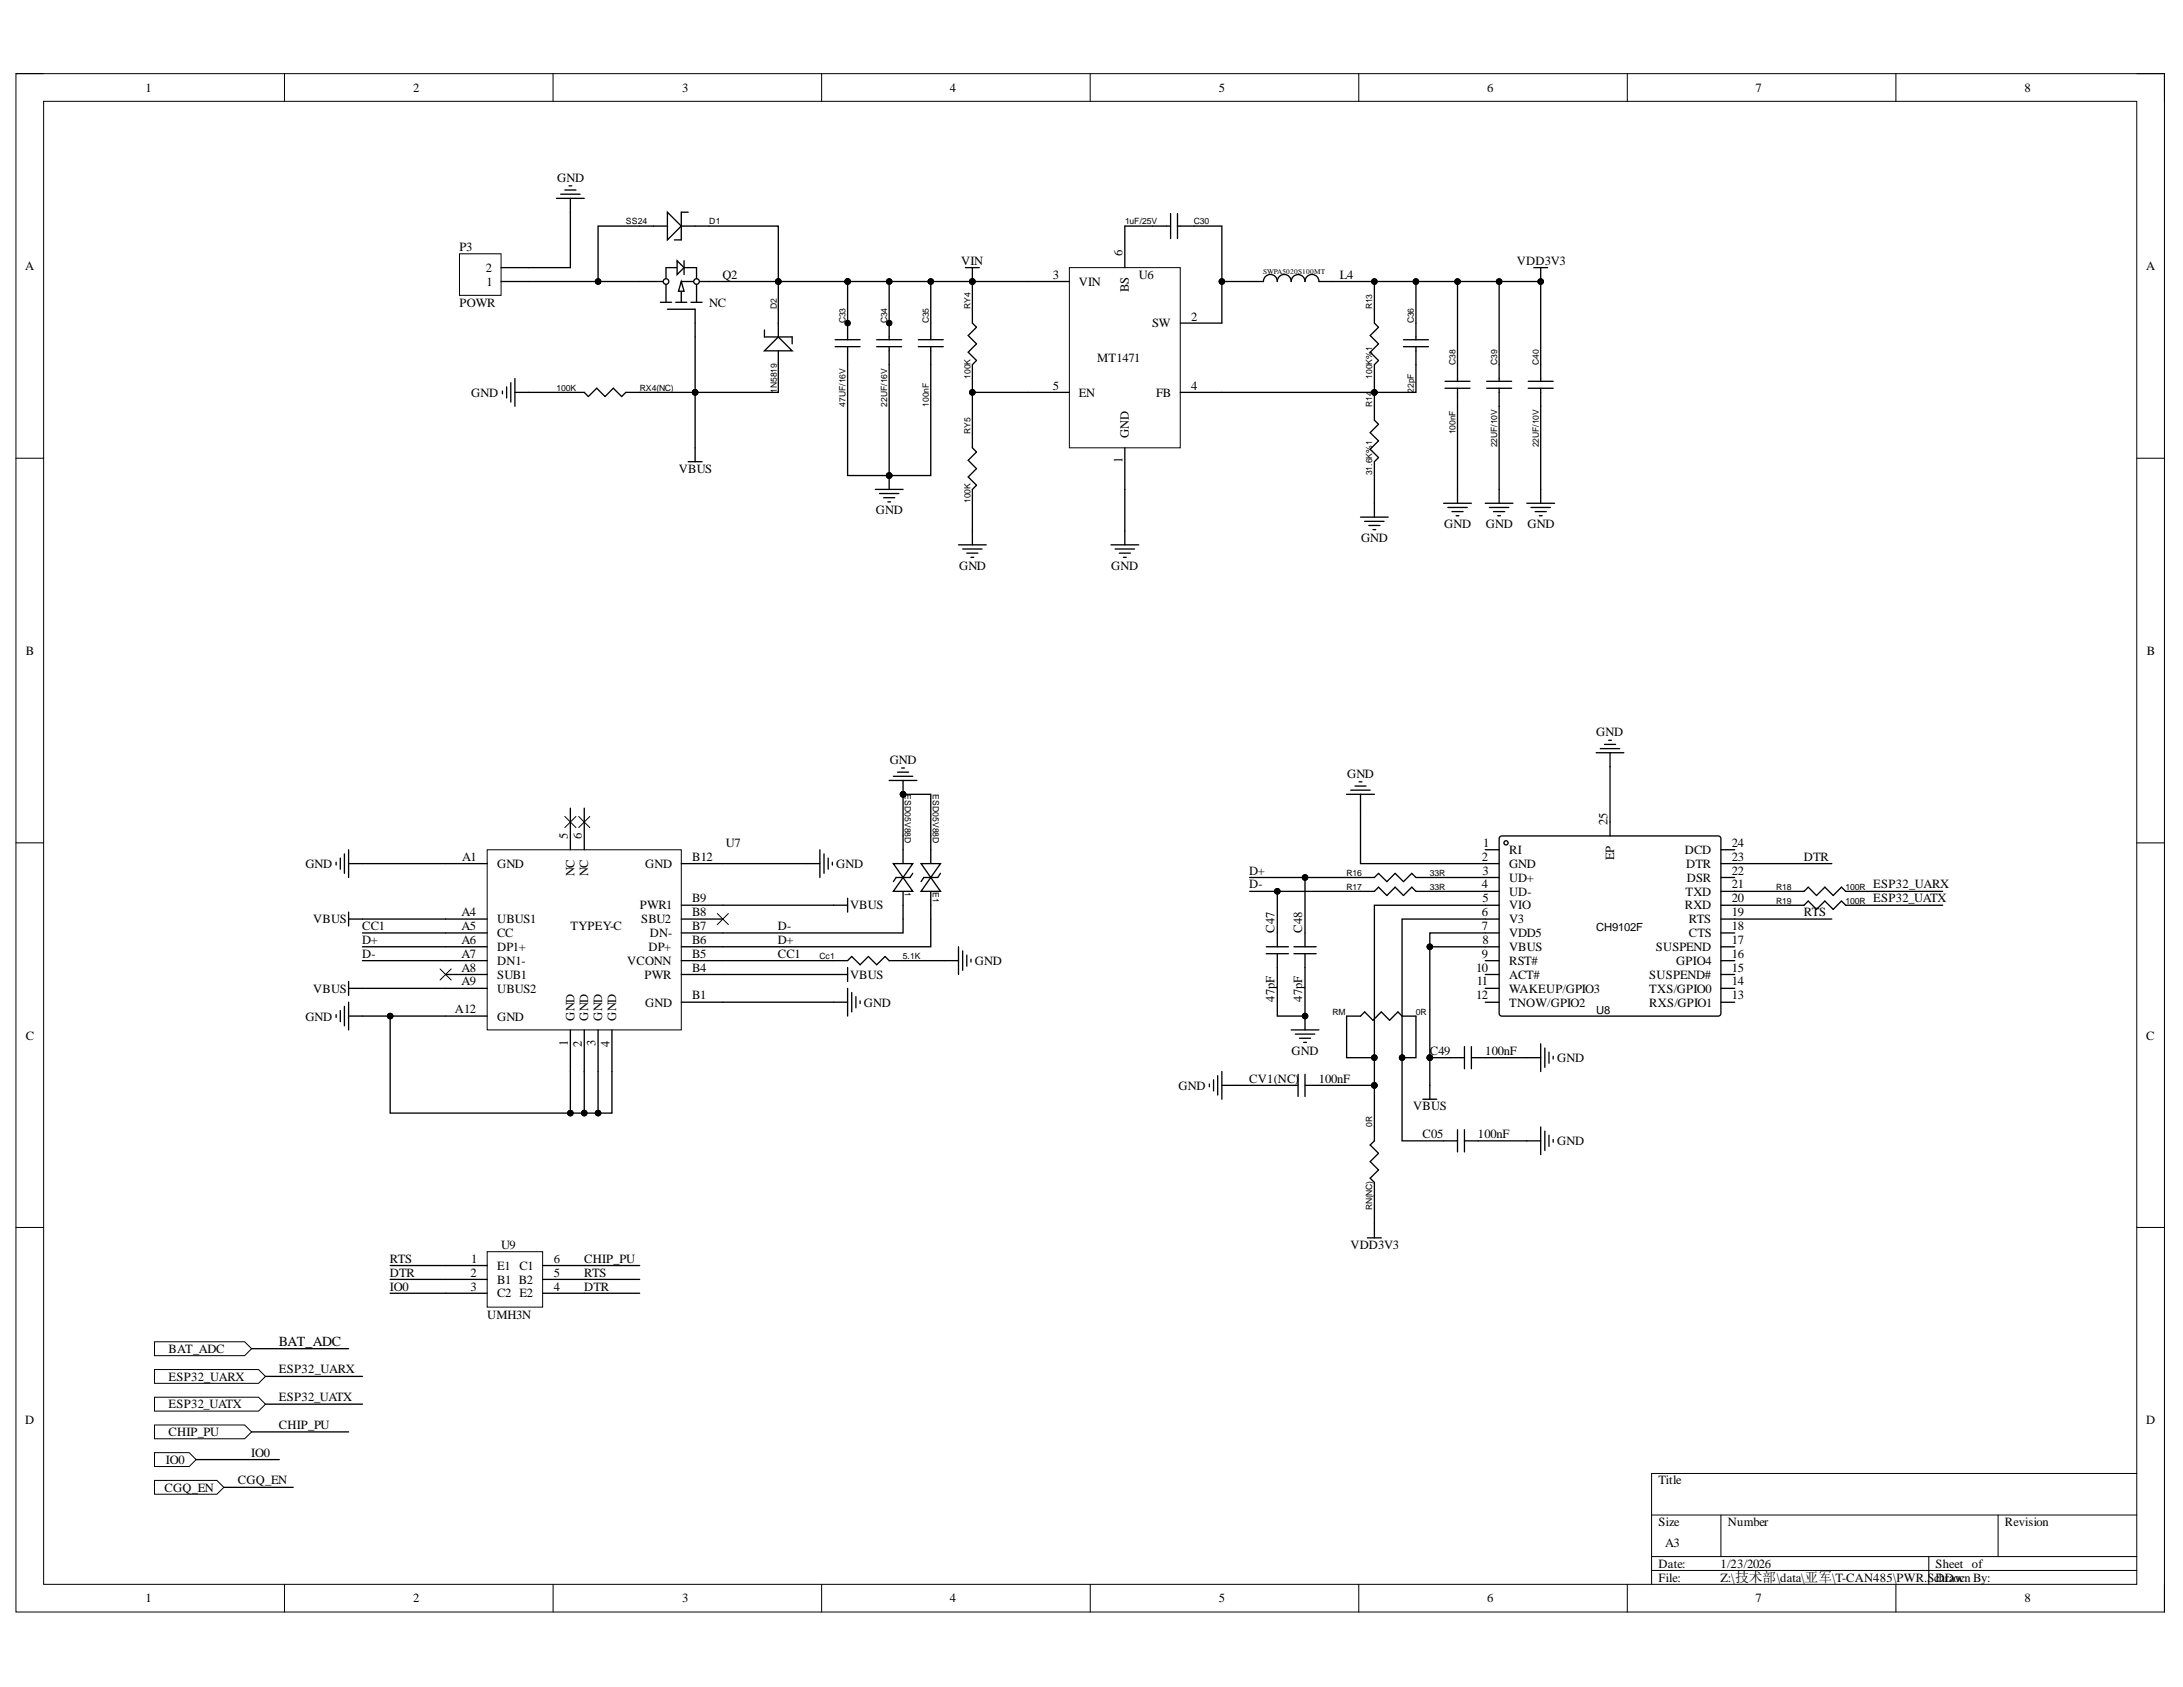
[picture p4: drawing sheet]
<svg xmlns="http://www.w3.org/2000/svg" width="279mm" height="216mm" viewBox="0 0 279 216" stroke-linecap="round" stroke-linejoin="round" font-family="sans-serif">
<defs><g id="words">
<text font-size="1.8" x="35.7" y="172.2">BAT_ADC</text>
<g font-size="1.6">
<text x="18.6" y="11.8">1</text>
<text x="52.9" y="11.8">2</text>
<text x="87.3" y="11.8">3</text>
<text x="121.6" y="11.8">4</text>
<text x="156" y="11.8">5</text>
<text x="190.4" y="11.8">6</text>
<text x="224.7" y="11.8">7</text>
<text x="259.1" y="11.8">8</text>
<text x="71.3" y="23.3">GND</text>
<text x="3.2" y="34.6">A</text>
<text x="58.8" y="32.1">P3</text>
<text x="62.2" y="34.8">2</text>
<text x="92.5" y="35.7">Q2</text>
<text x="123" y="33.9">VIN</text>
<text x="134.8" y="35.7">3</text>
<text x="143.7" y="32.8" transform="rotate(-90 143.7 32.8)">6</text>
<text x="145.8" y="35.7">U6</text>
<text x="171.5" y="35.7">L4</text>
<text x="194.2" y="33.9">VDD3V3</text>
<text x="274.7" y="34.6">A</text>
<text x="58.8" y="39.3">POWR</text>
<text x="62.3" y="36.5">1</text>
<text x="90.8" y="39.3">NC</text>
<text x="138.1" y="36.5">VIN</text>
<text x="144.5" y="37.4" transform="rotate(-90 144.5 37.4)">BS</text>
<text x="147.5" y="41.9">SW</text>
<text x="152.5" y="41">2</text>
<text x="140.4" y="46.4">MT1471</text>
<text x="60.3" y="50.8">GND</text>
<text x="134.8" y="49.9">5</text>
<text x="138.1" y="50.8">EN</text>
<text x="148" y="50.8">FB</text>
<text x="152.5" y="49.9">4</text>
<text x="143.7" y="59.3" transform="rotate(-90 143.7 59.3)">1</text>
<text x="144.5" y="56.1" transform="rotate(-90 144.5 56.1)">GND</text>
<text x="86.9" y="60.5">VBUS</text>
<text x="112.1" y="65.8">GND</text>
<text x="174.2" y="69.4">GND</text>
<text x="184.9" y="67.6">GND</text>
<text x="190.2" y="67.6">GND</text>
<text x="195.5" y="67.6">GND</text>
<text x="122.8" y="72.9">GND</text>
<text x="142.2" y="72.9">GND</text>
<text x="3.3" y="83.8">B</text>
<text x="274.8" y="83.8">B</text>
<text x="204.3" y="94.2">GND</text>
<text x="113.9" y="97.8">GND</text>
<text x="172.4" y="99.6">GND</text>
<text x="72.7" y="107.3" transform="rotate(-90 72.7 107.3)">5</text>
<text x="74.4" y="107.3" transform="rotate(-90 74.4 107.3)">6</text>
<text x="205.7" y="105.6" transform="rotate(-90 205.7 105.6)">25</text>
<text x="39.1" y="111.1">GND</text>
<text x="59.1" y="110.2">A1</text>
<text x="63.6" y="111.1">GND</text>
<text x="73.5" y="112.2" transform="rotate(-90 73.5 112.2)">NC</text>
<text x="75.3" y="112.2" transform="rotate(-90 75.3 112.2)">NC</text>
<text x="82.6" y="111.1">GND</text>
<text x="88.6" y="110.2">B12</text>
<text x="92.9" y="108.4">U7</text>
<text x="107" y="111.1">GND</text>
<text x="159.9" y="112">D+</text>
<text x="159.9" y="113.7">D-</text>
<text x="189.7" y="110.2">2</text>
<text x="189.7" y="113.7">4</text>
<text x="189.8" y="112">3</text>
<text x="189.8" y="108.4">1</text>
<text x="193.1" y="109.3">RI</text>
<text x="193.1" y="111.1">GND</text>
<text x="193.1" y="112.8">UD+</text>
<text x="206.6" y="110" transform="rotate(-90 206.6 110)">EP</text>
<text x="215.6" y="109.3">DCD</text>
<text x="215.8" y="111.1">DTR</text>
<text x="215.9" y="112.8">DSR</text>
<text x="221.7" y="113.7">21</text>
<text x="221.7" y="112">22</text>
<text x="221.7" y="110.2">23</text>
<text x="221.7" y="108.4">24</text>
<text x="230.9" y="110.2">DTR</text>
<text x="239.8" y="113.7">ESP32_UARX</text>
<text x="40.1" y="118.2">VBUS</text>
<text x="46.4" y="119">CC1</text>
<text x="59.1" y="117.2">A4</text>
<text x="59.1" y="119">A5</text>
<text x="63.6" y="118.2">UBUS1</text>
<text x="63.6" y="119.9">CC</text>
<text x="73" y="119">TYPEY-C</text>
<text x="81.9" y="116.4">PWR1</text>
<text x="82.1" y="118.2">SBU2</text>
<text x="83.2" y="119.9">DN-</text>
<text x="88.6" y="119">B7</text>
<text x="88.6" y="117.2">B8</text>
<text x="88.6" y="115.5">B9</text>
<text x="99.6" y="119">D-</text>
<text x="108.8" y="116.4">VBUS</text>
<text x="163.1" y="119.4" transform="rotate(-90 163.1 119.4)">C47</text>
<text x="166.7" y="119.4" transform="rotate(-90 166.7 119.4)">C48</text>
<text x="189.7" y="117.2">6</text>
<text x="189.7" y="119">7</text>
<text x="189.8" y="115.5">5</text>
<text x="193.1" y="114.6">UD-</text>
<text x="193.1" y="116.4">VIO</text>
<text x="193.1" y="118.2">V3</text>
<text x="193.1" y="119.9">VDD5</text>
<text x="215.6" y="116.4">RXD</text>
<text x="215.7" y="114.6">TXD</text>
<text x="216.2" y="119.9">CTS</text>
<text x="216.2" y="118.2">RTS</text>
<text x="221.7" y="119">18</text>
<text x="221.7" y="117.2">19</text>
<text x="221.7" y="115.5">20</text>
<text x="230.9" y="117.2">RTS</text>
<text x="239.8" y="115.5">ESP32_UATX</text>
<text x="46.4" y="120.8">D+</text>
<text x="46.4" y="122.6">D-</text>
<text x="59.1" y="120.8">A6</text>
<text x="59.1" y="122.6">A7</text>
<text x="59.1" y="124.3">A8</text>
<text x="63.6" y="121.7">DP1+</text>
<text x="63.6" y="123.5">DN1-</text>
<text x="63.6" y="125.3">SUB1</text>
<text x="80.3" y="123.5">VCONN</text>
<text x="82.5" y="125.3">PWR</text>
<text x="83" y="121.7">DP+</text>
<text x="88.6" y="124.3">B4</text>
<text x="88.6" y="122.6">B5</text>
<text x="88.6" y="120.8">B6</text>
<text x="99.6" y="120.8">D+</text>
<text x="99.6" y="122.6">CC1</text>
<text x="108.8" y="125.3">VBUS</text>
<text x="124.8" y="123.5">GND</text>
<text x="188.9" y="124.3">10</text>
<text x="189.7" y="122.6">9</text>
<text x="189.8" y="120.8">8</text>
<text x="193.1" y="121.7">VBUS</text>
<text x="193.1" y="123.5">RST#</text>
<text x="193.1" y="125.3">ACT#</text>
<text x="211.1" y="125.3">SUSPEND#</text>
<text x="211.9" y="121.7">SUSPEND</text>
<text x="214.5" y="123.5">GPIO4</text>
<text x="221.7" y="124.3">15</text>
<text x="221.7" y="122.6">16</text>
<text x="221.7" y="120.8">17</text>
<text x="39.1" y="130.6">GND</text>
<text x="40.1" y="127">VBUS</text>
<text x="58.2" y="129.7">A12</text>
<text x="59.1" y="126.1">A9</text>
<text x="63.6" y="127">UBUS2</text>
<text x="63.6" y="130.6">GND</text>
<text x="73.5" y="130.6" transform="rotate(-90 73.5 130.6)">GND</text>
<text x="75.3" y="130.6" transform="rotate(-90 75.3 130.6)">GND</text>
<text x="77.1" y="130.6" transform="rotate(-90 77.1 130.6)">GND</text>
<text x="78.8" y="130.6" transform="rotate(-90 78.8 130.6)">GND</text>
<text x="82.6" y="128.8">GND</text>
<text x="88.6" y="127.9">B1</text>
<text x="110.6" y="128.8">GND</text>
<text x="163.1" y="128.2" transform="rotate(-90 163.1 128.2)">47pF</text>
<text x="166.7" y="128.2" transform="rotate(-90 166.7 128.2)">47pF</text>
<text x="188.9" y="127.9">12</text>
<text x="189" y="126.1">11</text>
<text x="193.1" y="127">WAKEUP/GPIO3</text>
<text x="193.1" y="128.8">TNOW/GPIO2</text>
<text x="211.1" y="128.8">RXS/GPIO1</text>
<text x="211.1" y="127">TXS/GPIO0</text>
<text x="221.7" y="127.9">13</text>
<text x="221.7" y="126.1">14</text>
<text x="3.3" y="133.1">C</text>
<text x="72.7" y="133.8" transform="rotate(-90 72.7 133.8)">1</text>
<text x="74.4" y="134" transform="rotate(-90 74.4 134)">2</text>
<text x="76.2" y="133.9" transform="rotate(-90 76.2 133.9)">3</text>
<text x="78" y="134" transform="rotate(-90 78 134)">4</text>
<text x="165.3" y="135">GND</text>
<text x="183" y="135">C49</text>
<text x="190.1" y="135">100nF</text>
<text x="199.3" y="135.9">GND</text>
<text x="274.7" y="133.1">C</text>
<text x="150.8" y="139.5">GND</text>
<text x="159.9" y="138.6">CV1(NC)</text>
<text x="168.8" y="138.6">100nF</text>
<text x="180.9" y="142.1">VBUS</text>
<text x="182.1" y="145.7">C05</text>
<text x="189.2" y="145.7">100nF</text>
<text x="199.3" y="146.5">GND</text>
<text x="49.9" y="161.6">RTS</text>
<text x="60.3" y="161.6">1</text>
<text x="64.1" y="159.9">U9</text>
<text x="70.9" y="161.6">6</text>
<text x="74.8" y="161.6">CHIP_PU</text>
<text x="172.8" y="159.9">VDD3V3</text>
<text x="49.9" y="163.4">DTR</text>
<text x="49.9" y="165.2">IO0</text>
<text x="60.2" y="163.4">2</text>
<text x="60.2" y="165.2">3</text>
<text x="63.6" y="162.5">E1</text>
<text x="63.6" y="164.3">B1 B2</text>
<text x="63.6" y="166">C2 E2</text>
<text x="66.5" y="162.5">C1</text>
<text x="70.9" y="165.2">4</text>
<text x="70.9" y="163.4">5</text>
<text x="74.8" y="165.2">DTR</text>
<text x="74.8" y="163.4">RTS</text>
<text x="21.6" y="173.1">BAT_ADC</text>
<text x="62.4" y="168.7">UMH3N</text>
<text x="21.6" y="176.7">ESP32_UARX</text>
<text x="35.7" y="179.3">ESP32_UATX</text>
<text x="35.7" y="175.8">ESP32_UARX</text>
<text x="3.2" y="182.2">D</text>
<text x="21.6" y="180.3">ESP32_UATX</text>
<text x="21.6" y="183.8">CHIP_PU</text>
<text x="35.7" y="182.9">CHIP_PU</text>
<text x="274.7" y="182.2">D</text>
<text x="21.1" y="190.9">CGQ_EN</text>
<text x="21.2" y="187.4">IO0</text>
<text x="30.5" y="190">CGQ_EN</text>
<text x="32.1" y="186.4">IO0</text>
<text x="212.3" y="190">Title</text>
<text x="212.3" y="195.3">Size</text>
<text x="221.1" y="195.3">Number</text>
<text x="256.6" y="195.3">Revision</text>
<text x="212.3" y="200.6">Date:</text>
<text x="212.3" y="202.4">File:</text>
<text x="213.1" y="198">A3</text>
<text x="220.2" y="200.6">1/23/2026</text>
<text x="220.2" y="202.4">Z:\技术部\data\亚军\T-CAN485\PWR.ScDrawn By:</text>
<text x="247.7" y="200.6">Sheet of</text>
<text x="248.1" y="202.4">hDoc</text>
<text x="18.6" y="205">1</text>
<text x="52.9" y="205">2</text>
<text x="87.3" y="205">3</text>
<text x="121.6" y="205">4</text>
<text x="156" y="205">5</text>
<text x="190.4" y="205">6</text>
<text x="224.7" y="205">7</text>
<text x="259.1" y="205">8</text>
</g>
<g font-size="1.4">
<text x="204.3" y="119.1">CH9102F</text>
<text x="204.3" y="129.8">U8</text>
</g>
<g font-size="1.1">
<text x="80.1" y="28.7">SS24</text>
<text x="90.8" y="28.7">D1</text>
<text x="144" y="28.7">1uF/25V</text>
<text x="152.8" y="28.7">C30</text>
<text x="99.4" y="39.6" transform="rotate(-90 99.4 39.6)">D2</text>
<text x="108.2" y="41.4" transform="rotate(-90 108.2 41.4)">C33</text>
<text x="113.5" y="41.4" transform="rotate(-90 113.5 41.4)">C34</text>
<text x="118.9" y="41.4" transform="rotate(-90 118.9 41.4)">C35</text>
<text x="124.2" y="39.6" transform="rotate(-90 124.2 39.6)">RY4</text>
<text x="175.6" y="39.6" transform="rotate(-90 175.6 39.6)">R13</text>
<text x="181" y="41.4" transform="rotate(-90 181 41.4)">C36</text>
<text x="186.3" y="46.7" transform="rotate(-90 186.3 46.7)">C38</text>
<text x="191.6" y="46.7" transform="rotate(-90 191.6 46.7)">C39</text>
<text x="197" y="46.7" transform="rotate(-90 197 46.7)">C40</text>
<text x="71.2" y="50">100K</text>
<text x="81.9" y="50">RX4(NC)</text>
<text x="99.4" y="50.2" transform="rotate(-90 99.4 50.2)">1N5819</text>
<text x="108.2" y="52" transform="rotate(-90 108.2 52)">47UF/16V</text>
<text x="113.5" y="52" transform="rotate(-90 113.5 52)">22UF/16V</text>
<text x="118.9" y="52" transform="rotate(-90 118.9 52)">100nF</text>
<text x="124.2" y="48.5" transform="rotate(-90 124.2 48.5)">100K</text>
<text x="175.6" y="52" transform="rotate(-90 175.6 52)">R14</text>
<text x="175.6" y="48.5" transform="rotate(-90 175.6 48.5)">100K%1</text>
<text x="181" y="50.2" transform="rotate(-90 181 50.2)">22pF</text>
<text x="124.2" y="55.6" transform="rotate(-90 124.2 55.6)">RY5</text>
<text x="186.3" y="55.6" transform="rotate(-90 186.3 55.6)">100nF</text>
<text x="191.6" y="57.3" transform="rotate(-90 191.6 57.3)">22UF/10V</text>
<text x="197" y="57.3" transform="rotate(-90 197 57.3)">22UF/10V</text>
<text x="124.2" y="64.4" transform="rotate(-90 124.2 64.4)">100K</text>
<text x="175.6" y="60.8" transform="rotate(-90 175.6 60.8)">31.6K%1</text>
<text x="115.8" y="101.7" transform="rotate(90 115.8 101.7)">ESD05V88D</text>
<text x="119.4" y="101.7" transform="rotate(90 119.4 101.7)">ESD05V88D</text>
<text x="172.3" y="113.9">R17</text>
<text x="172.3" y="112.1">R16</text>
<text x="183" y="113.9">33R</text>
<text x="183" y="112.1">33R</text>
<text x="227.3" y="113.9">R18</text>
<text x="236.2" y="113.9">100R</text>
<text x="115.8" y="114.1" transform="rotate(90 115.8 114.1)">1</text>
<text x="119.4" y="114.1" transform="rotate(90 119.4 114.1)">E1</text>
<text x="227.3" y="115.6">R19</text>
<text x="236.2" y="115.6">100R</text>
<text x="104.9" y="122.7">Cc1</text>
<text x="115.6" y="122.7">5.1K</text>
<text x="170.6" y="129.8">RM</text>
<text x="181.2" y="129.8">0R</text>
<text x="175.6" y="144.2" transform="rotate(-90 175.6 144.2)">0R</text>
<text x="175.6" y="154.9" transform="rotate(-90 175.6 154.9)">RN(NC)</text>
</g>
<text font-size=".9" x="161.7" y="35.1">SWPA5020S100MT</text>
</g></defs>
<path d="M2 9.4h275v196.9h-275z" fill="none" stroke="#000" stroke-width=".13"/>
<path d="M5.6 13h267.9v189.8h-267.9z" fill-rule="evenodd" fill="#fff"/>
<g fill="none" stroke="#000" stroke-width=".13">
<path d="M2 9.4h3.6M5.6 13h267.9v189.8h-267.9zM36.4 9.4v3.6M70.8 9.4v3.6M105.2 9.4v3.6M139.5 9.4v3.6M173.9 9.4v3.6M208.3 9.4v3.6M242.7 9.4v3.6M273.5 9.4h3.5v3.6M2 58.6h3.6M273.5 58.6h3.5"/>
<path d="M2 107.9h3.6M72.3 104.5l1.4 1.4M73.7 104.5l-1.4 1.4M74.1 104.5l1.4 1.4M75.5 104.5l-1.4 1.4M273.5 107.9h3.5M2 157.1h3.6M273.5 157.1h3.5M211.4 193.9h62.1M211.4 199.2h62.1M220.3 193.9v5.3M246.9 199.2v3.6"/>
<path d="M255.7 193.9v5.3M273.5 188.6h-62.1v14.2M36.4 202.8v3.5M70.8 202.8v3.5M105.2 202.8v3.5M139.5 202.8v3.5M173.9 202.8v3.5M208.3 202.8v3.5M211.4 201h62.1M242.7 202.8v3.5M277 202.8v3.5"/>
<circle cx="108.5" cy="41.3" r=".36"/>
<circle cx="113.8" cy="41.3" r=".36"/>
</g>
<g fill="#000">
<circle cx="108.5" cy="41.3" r=".36"/>
<circle cx="113.8" cy="41.3" r=".36"/>
</g>
<path d="M58.8 32.5h5.3v5.3h-5.3z" fill-rule="evenodd" fill="#fff"/>
<path d="M58.8 32.5h5.3v5.3h-5.3z" fill="none" stroke="#000" stroke-width=".13"/>
<path d="M64.1 36h3.6M64.1 34.3h3.6" fill="none" stroke="#000" stroke-width=".17"/>
<path d="M85.4 27.2l1.8 1.7-1.8 1.8z" fill="#fff"/>
<path d="M81.9 28.9h3.5M85.4 27.2l1.8 1.7-1.8 1.8zM87.2 28.9h3.5M88.1 27.2h-.9v3.5h-.9" fill="none" stroke="#000" stroke-width=".17"/>
<path d="M19.8 175.3h13.3l.9 .9-.9 .8h-13.3z" fill-rule="evenodd" fill="#fff"/>
<path d="M19.8 175.3h13.3l.9 .9-.9 .8h-13.3z" fill="none" stroke="#000" stroke-width=".13"/>
<path d="M19.8 178.8h13.3l.9 .9-.9 .9h-13.3z" fill-rule="evenodd" fill="#fff"/>
<path d="M19.8 178.8h13.3l.9 .9-.9 .9h-13.3z" fill="none" stroke="#000" stroke-width=".13"/>
<path d="M62.4 160.2h7.1v7.1h-7.1z" fill-rule="evenodd" fill="#fff"/>
<path d="M62.4 160.2h7.1v7.1h-7.1z" fill="none" stroke="#000" stroke-width=".13"/>
<path d="M57 162h5.4M57 163.7h5.4M57 165.5h5.4M69.5 162h5.3M69.5 163.7h5.3M69.5 165.5h5.3" fill="none" stroke="#000" stroke-width=".17"/>
<path d="M19.8 182.4h11.5l.9 .9-.9 .8h-11.5z" fill-rule="evenodd" fill="#fff"/>
<path d="M19.8 182.4h11.5l.9 .9-.9 .8h-11.5z" fill="none" stroke="#000" stroke-width=".13"/>
<path d="M19.8 185.9h4.4l.9 .9-.9 .9h-4.4z" fill-rule="evenodd" fill="#fff"/>
<path d="M19.8 185.9h4.4l.9 .9-.9 .9h-4.4z" fill="none" stroke="#000" stroke-width=".13"/>
<path d="M118.2 112.3h1.8M119.1 108.8v1.7M119.1 114.1v1.7" fill="none" stroke="#000" stroke-width=".17"/>
<path d="M119.1 112.3l1.3 1.8h-2.5z" fill-rule="evenodd" fill="#fff"/>
<path d="M118.2 112.3l-.3 .5M119.1 112.3l1.3 1.8h-2.5zM120.4 111.8l-.4 .5" fill="none" stroke="#000" stroke-width=".17"/>
<path d="M117.9 110.5h2.5l-1.3 1.8z" fill-rule="evenodd" fill="#fff"/>
<path d="M114.7 112.3h1.8M115.6 108.8v1.7M115.6 114.1v1.7M117.9 110.5h2.5l-1.3 1.8zM119.1 107v1.8M119.1 115.8v1.8" fill="none" stroke="#000" stroke-width=".17"/>
<path d="M115.6 112.3l1.2 1.8h-2.5z" fill-rule="evenodd" fill="#fff"/>
<path d="M114.7 112.3l-.4 .5M115.6 112.3l1.2 1.8h-2.5zM116.8 111.8l-.3 .5" fill="none" stroke="#000" stroke-width=".17"/>
<path d="M114.3 110.5h2.5l-1.2 1.8z" fill-rule="evenodd" fill="#fff"/>
<path d="M114.3 110.5h2.5l-1.2 1.8zM115.6 107v1.8M115.6 115.8v1.8" fill="none" stroke="#000" stroke-width=".17"/>
<circle cx="115.6" cy="101.7" r=".36" fill="#000"/>
<circle cx="115.6" cy="101.7" r=".36" fill="none" stroke="#000" stroke-width=".13"/>
<path d="M62.4 108.8h24.8v23h-24.8z" fill-rule="evenodd" fill="#fff"/>
<g fill="none" stroke="#000" stroke-width=".13">
<path d="M62.4 108.8h24.8v23h-24.8zM91.8 116.9l1.4 1.4M93.2 116.9l-1.4 1.4M56.3 124l1.4 1.4M57.7 124l-1.4 1.4"/>
<circle cx="115.6" cy="101.7" r=".36"/>
</g>
<g fill="none" stroke="#000" stroke-width=".17">
<path d="M113.8 99.9h3.6M114.3 99.3h2.5M114.9 98.8h1.4M115.4 98.3h.4M115.6 99.9v1.8M43 110.3v.4M43.6 109.8v1.4M44.1 109.3v2.5M44.6 110.5h1.8M44.6 117.6h1.8M44.6 108.8v3.5M44.6 116.7v1.8"/>
<path d="M57 110.5h5.4M57 117.6h5.4M57 119.4h5.4M73 103.4v5.4M74.8 103.4v5.4M87.2 110.5h5.3M87.2 117.6h5.3M87.2 119.4h5.3M87.2 115.8h5.3M103.2 110.5h1.7M104.9 108.8v3.5M105.5 109.3v2.5"/>
<path d="M106 109.8v1.4M106.5 110.3v.4M106.7 115.8h1.8M108.5 115v1.7M43 129.9v.3M43.6 129.3v1.4M44.1 128.8v2.5M44.6 126.5h1.8M44.6 130h1.8M44.6 125.6v1.8M44.6 128.3v3.5M57 121.2h5.4"/>
<path d="M57 122.9h5.4M57 124.7h5.4M57 126.5h5.4M57 130h5.4M73 131.8v5.3M74.8 131.8v5.3M76.5 131.8v5.3M78.3 131.8v5.3M87.2 121.2h5.3M87.2 122.9h5.3M87.2 124.7h5.3M87.2 128.3h5.3"/>
<path d="M106.7 124.7h1.8M106.7 128.3h1.8M108.5 123.8v1.8M108.5 126.5v3.5M109 127v2.5M109.5 127.6v1.4M110.1 128.1v.3"/>
</g>
<circle cx="115.6" cy="101.7" r=".36" fill="#000"/>
<path d="M19.8 171.7h11.5l.9 .9-.9 .9h-11.5z" fill-rule="evenodd" fill="#fff"/>
<g fill="none" stroke="#000" stroke-width=".13">
<path d="M19.8 171.7h11.5l.9 .9-.9 .9h-11.5z"/>
<circle cx="113.8" cy="60.9" r=".35"/>
</g>
<g fill="none" stroke="#000" stroke-width=".17">
<path d="M159.9 36h1.8a.89 .89 0 0 1 .9-.9 .89 .89 0 0 1 .9 .9 .89 .89 0 0 1 .9-.9 .89 .89 0 0 1 .9 .9 .89 .89 0 0 1 .8-.9 .89 .89 0 0 1 .9 .9 .89 .89 0 0 1 .9-.9 .89 .89 0 0 1 .9 .9h1.8M175.9 39.6v1.7l.5 .6-1 1 1 1.1-1 1.1 1 1-.5 .6v1.8M88.1 59.1h1.8M89 57.3v1.8M106.9 44.4h3.2M106.9 43.5h3.2M108.5 41.4v2.1M108.5 44.4v2.3M112.2 44.4h3.2M112.2 43.5h3.2M113.8 41.4v2.1M113.8 44.4v2.3"/>
<path d="M175.9 52v1.8l.5 .5-1 1.1 1 1-1 1.1 1 1.1-.5 .5v1.8M179.6 44.4h3.2M179.6 43.5h3.2M181.2 41.3v2.2M181.2 44.4v2.3M184.9 49.7h3.2M184.9 48.8h3.2M186.5 46.7v2.1M186.5 49.7v2.3M190.3 49.7h3.2M190.3 48.8h3.2M191.9 46.7v2.1"/>
<path d="M191.9 49.7v2.3M112 62.6h3.6M112.6 63.2h2.4M113.1 63.7h1.4M113.6 64.2h.4M113.8 60.9v1.7M142.2 69.7h3.5M142.7 70.3h2.5M143.3 70.8h1.4M143.8 71.3h.3M144 68v1.7M174.1 66.2h3.6"/>
<path d="M174.7 66.7h2.4M175.2 67.2h1.4M175.7 67.8h.4M175.9 64.4v1.8M184.8 64.4h3.5M185.3 64.9h2.5M185.8 65.5h1.5M186.4 66h.3M186.5 62.6v1.8M190.1 64.4h3.5M190.6 64.9h2.5M191.2 65.5h1.4"/>
<path d="M191.7 66h.3M191.9 62.6v1.8M106.7 122.9h1.8l.5-.5 1.1 1.1 1-1.1 1.1 1.1 1.1-1.1 .5 .5h1.8M120.9 122.9h1.8M122.7 121.2v3.5M123.2 121.7v2.5M123.7 122.2v1.5M124.3 122.8v.3"/>
</g>
<circle cx="113.8" cy="60.9" r=".35" fill="#000"/>
<path d="M136.9 34.3h14.2v23h-14.2z" fill-rule="evenodd" fill="#fff"/>
<path d="M136.9 34.3h14.2v23h-14.2z" fill="none" stroke="#000" stroke-width=".13"/>
<g fill="none" stroke="#000" stroke-width=".17">
<path d="M83.6 36h1.6M84.5 38.7h1.5M85.4 39.6h3.6v1.8M86.5 38.7h1.4M86.7 34.3h-1.5v4.4M87.2 36h3.5M87.2 36.9v1.8M87.6 34.3h1.5v4.4M87.6 33.4v1.7M88.4 38.7h1.5M124.5 39.6v1.8l.5 .5-1.1 1 1.1 1.1-1.1 1.1 1.1 1-.5 .6v1.7M131.5 36h5.4"/>
<path d="M144 28.9v5.4M147.5 28.9h2.3M149.8 27.3v3.2M150.7 28.9h2.1M150.7 27.3v3.2M117.5 44.4h3.2M117.5 43.5h3.2M119.1 41.4v2.1M119.1 44.4v2.3M124.5 55.5v1.8l.5 .5-1.1 1.1 1.1 1.1-1.1 1 1.1 1.1-.5 .5v1.8M131.5 50.2h5.4M144 57.3v5.3"/>
<path d="M151.1 50.2h5.3M151.1 41.4h5.3M195.6 49.7h3.2M195.6 48.8h3.2M197.2 46.7v2.1M197.2 49.7v2.3M122.7 69.7h3.5M123.2 70.3h2.5M123.7 70.8h1.5M124.3 71.3h.3M124.5 68v1.7M195.4 64.4h3.6"/>
<path d="M195.9 64.9h2.5M196.5 65.5h1.4M197 66h.4M197.2 62.6v1.8"/>
</g>
<path d="M86.7 33.4l.9 .9-.9 .8z" fill="#fff"/>
<path d="M86.7 33.4l.9 .9-.9 .8z" fill="none" stroke="#000" stroke-width=".17"/>
<path d="M87.2 36l.4 1.3h-.8z" fill="#fff"/>
<path d="M87.2 36l.4 1.3h-.8z" fill="none" stroke="#000" stroke-width=".17"/>
<circle cx="85.2" cy="36" r=".35" fill="#fff"/>
<circle cx="85.2" cy="36" r=".35" fill="none" stroke="#000" stroke-width=".17"/>
<circle cx="89.1" cy="36" r=".36" fill="#fff"/>
<g fill="none" stroke="#000" stroke-width=".17">
<path d="M81.9 36h1.7M90.7 36h1.8M196.3 34.3h1.8M197.2 34.3v1.7M64.3 50v.4M64.8 49.5v1.4M65.4 49v2.5M65.9 48.4v3.6M65.9 50.2h1.8M73 50.2h1.8l.5 .6 1.1-1.1 1 1.1 1.1-1.1 1.1 1.1 .5-.6h1.8M89 41.4v1.7"/>
<circle cx="89.1" cy="36" r=".36"/>
</g>
<circle cx="197.2" cy="36" r=".35" fill="#000"/>
<circle cx="197.2" cy="36" r=".35" fill="none" stroke="#000" stroke-width=".13"/>
<path d="M19.8 189.5h8l.8 .8-.8 .9h-8z" fill-rule="evenodd" fill="#fff"/>
<path d="M19.8 189.5h8l.8 .8-.8 .9h-8z" fill="none" stroke="#000" stroke-width=".13"/>
<g fill="none" stroke="#000" stroke-width=".17">
<path d="M71.2 25.4h3.6M71.8 24.9h2.4M72.3 24.3h1.4M72.8 23.8h.4M73 25.4v1.8M163.5 119.4v1.8M167 119.4v1.8M174.1 114.1h1.8l.5-.6 1.1 1.1 1.1-1.1 1 1.1 1.1-1.1 .5 .6h1.8M174.1 112.3h1.8l.5-.5 1.1 1 1.1-1 1 1 1.1-1 .5 .5h1.8M191.9 107.2l.3-.2h27.9l.2 .3-.1 22.6-.3 .1h-27.9l-.1-.3zM229.1 114.1h1.8l.5-.6 1.1 1.1 1.1-1.1 1 1.1 1.1-1.1 .5 .6h1.8M229.1 115.9h1.8l.5-.6 1.1 1.1 1.1-1.1 1 1.1 1.1-1.1 .5 .6h1.8"/>
<path d="M162.1 122.1h2.8M162.1 121.2h2.8M163.5 122.1v1.7M164.4 138.9h1.7M165.6 122.1h2.9M165.6 121.2h2.9M166.1 137.5v2.8M167 122.1v1.7M167 137.5v2.8M167 138.9h1.8M183 138.9v1.8M185.7 135.4h1.7"/>
<path d="M187.4 133.9v2.9M188.3 133.9v2.9M188.3 135.4h1.8M182.1 140.7h1.8"/>
</g>
<circle cx="192.8" cy="107.9" r=".27" fill="#fff"/>
<g fill="none" stroke="#000" stroke-width=".17">
<path d="M204.3 96.3h3.5M204.8 95.8h2.5M205.4 95.3h1.4M205.9 94.7h.3M206.1 96.3v1.8M172.4 101.7h3.5M172.9 101.1h2.5M173.4 100.6h1.4M173.9 100.1h.4M174.1 101.7v1.7M190.1 108.7h1.8M190.1 110.5h1.8"/>
<path d="M190.1 112.3h1.8M190.1 114.1h1.8M190.1 115.9h1.8M190.1 117.6h1.8M190.1 119.4h1.8M206.1 105.2v1.8M220.3 108.7h1.7M220.3 110.5h1.7M220.3 112.3h1.7M220.3 114.1h1.7M220.3 115.9h1.7M220.3 117.6h1.7"/>
<path d="M220.3 119.4h1.7M154.8 138.7v.4M155.3 138.2v1.4M155.9 137.7v2.4M156.4 137.1v3.6M156.4 138.9h1.8M165.3 131.8h3.5M165.8 132.3h2.5M166.3 132.9h1.4M166.9 133.4h.3M167 130v1.8M172.4 130h1.7l.6-.5 1 1.1 1.1-1.1 1.1 1.1 1-1.1 .5 .5h1.8"/>
<path d="M190.1 121.2h1.8M190.1 122.9h1.8M190.1 124.7h1.8M190.1 126.5h1.8M190.1 128.3h1.8M195.4 135.4h1.8M197.2 133.6v3.5M197.7 134.1v2.5M198.3 134.7v1.4M198.8 135.2v.3M220.3 121.2h1.7M220.3 122.9h1.7"/>
<path d="M220.3 124.7h1.7M220.3 126.5h1.7M220.3 128.3h1.7M175 158.4h1.8M175.9 144.2v1.8l-.5 .5 1 1.1-1 1.1 1 1-1 1.1 .5 .5v1.8M175.9 156.6v1.8M184.8 146h1.7M186.5 144.6v2.8M187.4 144.6v2.8M187.4 146h1.8M195.4 146h1.8M197.2 144.2v3.6"/>
<path d="M197.7 144.8v2.4M198.3 145.3v1.4M198.8 145.8v.4"/>
<circle cx="192.8" cy="107.9" r=".27"/>
</g>
<circle cx="167" cy="130" r=".35" fill="#000"/>
<circle cx="167" cy="130" r=".35" fill="none" stroke="#000" stroke-width=".13"/>
<path d="M99.6 43.1l1.8 1.8h-3.6z" fill="#fff"/>
<g fill="none" stroke="#000" stroke-width=".17">
<path d="M67.7 36h14.2M73 27.2v7.1h-5.3M81.9 28.9h-5.4v7.1M90.7 28.9h8.9v14.2M92.5 36h16M108.5 36h23M108.5 36v5.4M113.8 36v5.4M119.1 36v5.4M123.6 34.3h1.7M124.5 34.3v5.3M144 28.9h3.5"/>
<path d="M152.8 28.9h3.6v12.5M156.4 36h3.5M170.6 36h21.3M175.9 36v3.6M181.2 36v5.3M186.5 36v10.7M67.7 50.2h5.3M89 43.1v14.2M97.8 42.2v.9h3.6v.9M99.6 43.1l1.8 1.8h-3.6zM99.6 44.9v5.3h-17.7M108.5 46.7v14.2h10.6v-14.2"/>
<path d="M113.8 46.7v14.2M124.5 48.4v1.8h7M124.5 50.2v5.3M175.9 48.5v3.5M181.2 46.7v3.5h-24.8M186.5 52v10.6M191.9 46.7v-10.7h5.3v10.7M191.9 52v10.6M197.2 52v10.6M124.5 64.4v3.6M144 62.6v5.4M175.9 60.9v3.5"/>
<path d="M206.1 98.1v7.1M46.4 110.5h10.6M46.4 117.6h10.6M46.4 119.4h10.6M92.5 110.5h10.7M92.5 115.8h14.2M115.6 117.6v1.8h-23.1M115.6 107v-5.3h3.5v5.3M119.1 117.6v3.6h-26.6M159.9 114.1h14.2M159.9 112.3h14.2M163.5 114.1v5.3"/>
<path d="M167 112.3v7.1M174.1 103.4v7.1h16M183 112.3h7.1M183 114.1h7.1M190.1 115.9h-14.2v23M190.1 117.6h-10.7v28.4h5.4M190.1 119.4h-7.1v16M222 110.5h12.4M222 117.6h12.4M222 115.9h7.1M222 114.1h7.1M238 115.9h10.6"/>
<path d="M238 114.1h10.6M46.4 130h10.6M46.4 121.2h10.6M46.4 122.9h10.6M46.4 126.5h10.6M49.9 130v12.5h28.4v-5.4M73 137.1v5.4M74.8 137.1v5.4M76.5 137.1v5.4M92.5 122.9h14.2M92.5 128.3h14.2M92.5 124.7h14.2"/>
<path d="M115.6 122.9h5.3M158.2 138.9h6.2M163.5 123.8v6.2h3.5v-6.2M168.8 138.9h7.1M172.4 130v5.4h3.5M175.9 138.9v5.3M181.2 130v5.4h-1.8M183 121.2h7.1M183 135.4h2.7M183 135.4v3.5M190.1 135.4h5.3M175.9 153.1v3.5"/>
<path d="M189.2 146h6.2M32.2 172.6h12.4M34 176.2h12.4M34 179.7h12.4M49.9 162h7.1M49.9 163.7h7.1M49.9 165.5h7.1M74.8 162h7.1M74.8 163.7h7.1M74.8 165.5h7.1M25.1 186.8h10.6M28.6 190.3h8.9"/>
<path d="M32.2 183.3h12.4"/>
</g>
<g fill="#000">
<circle cx="76.5" cy="36" r=".35"/>
<circle cx="99.6" cy="36" r=".35"/>
<circle cx="108.5" cy="36" r=".35"/>
<circle cx="113.8" cy="36" r=".35"/>
<circle cx="119.1" cy="36" r=".35"/>
<circle cx="124.4" cy="36" r=".36"/>
<circle cx="156.4" cy="36" r=".35"/>
<circle cx="175.9" cy="36" r=".35"/>
<circle cx="181.2" cy="36" r=".35"/>
<circle cx="186.5" cy="36" r=".35"/>
<circle cx="191.9" cy="36" r=".35"/>
<circle cx="197.2" cy="36" r=".35"/>
<circle cx="89" cy="50.2" r=".35"/>
<circle cx="124.4" cy="50.2" r=".36"/>
<circle cx="175.9" cy="50.2" r=".35"/>
<circle cx="113.8" cy="60.9" r=".35"/>
<circle cx="115.6" cy="101.7" r=".36"/>
<circle cx="163.5" cy="114.1" r=".35"/>
<circle cx="167" cy="112.3" r=".36"/>
<circle cx="49.9" cy="130" r=".36"/>
<circle cx="167" cy="130" r=".35"/>
<circle cx="175.9" cy="138.9" r=".35"/>
<circle cx="175.9" cy="135.4" r=".35"/>
<circle cx="179.5" cy="135.4" r=".35"/>
<circle cx="183" cy="121.2" r=".35"/>
<circle cx="183" cy="135.4" r=".35"/>
<circle cx="73" cy="142.5" r=".36"/>
<circle cx="74.8" cy="142.5" r=".36"/>
<circle cx="76.5" cy="142.5" r=".36"/>
</g>
<g fill="none" stroke="#000" stroke-width=".13">
<circle cx="76.5" cy="36" r=".35"/>
<circle cx="99.6" cy="36" r=".35"/>
<circle cx="108.5" cy="36" r=".35"/>
<circle cx="113.8" cy="36" r=".35"/>
<circle cx="119.1" cy="36" r=".35"/>
<circle cx="124.4" cy="36" r=".36"/>
<circle cx="156.4" cy="36" r=".35"/>
<circle cx="175.9" cy="36" r=".35"/>
<circle cx="181.2" cy="36" r=".35"/>
<circle cx="186.5" cy="36" r=".35"/>
<circle cx="191.9" cy="36" r=".35"/>
<circle cx="197.2" cy="36" r=".35"/>
<circle cx="89" cy="50.2" r=".35"/>
<circle cx="124.4" cy="50.2" r=".36"/>
<circle cx="175.9" cy="50.2" r=".35"/>
<circle cx="113.8" cy="60.9" r=".35"/>
<circle cx="115.6" cy="101.7" r=".36"/>
<circle cx="163.5" cy="114.1" r=".35"/>
<circle cx="167" cy="112.3" r=".36"/>
<circle cx="49.9" cy="130" r=".36"/>
<circle cx="167" cy="130" r=".35"/>
<circle cx="175.9" cy="138.9" r=".35"/>
<circle cx="175.9" cy="135.4" r=".35"/>
<circle cx="179.5" cy="135.4" r=".35"/>
<circle cx="183" cy="121.2" r=".35"/>
<circle cx="183" cy="135.4" r=".35"/>
<circle cx="73" cy="142.5" r=".36"/>
<circle cx="74.8" cy="142.5" r=".36"/>
<circle cx="76.5" cy="142.5" r=".36"/>
</g>
<use href="#words"/>
</svg>
